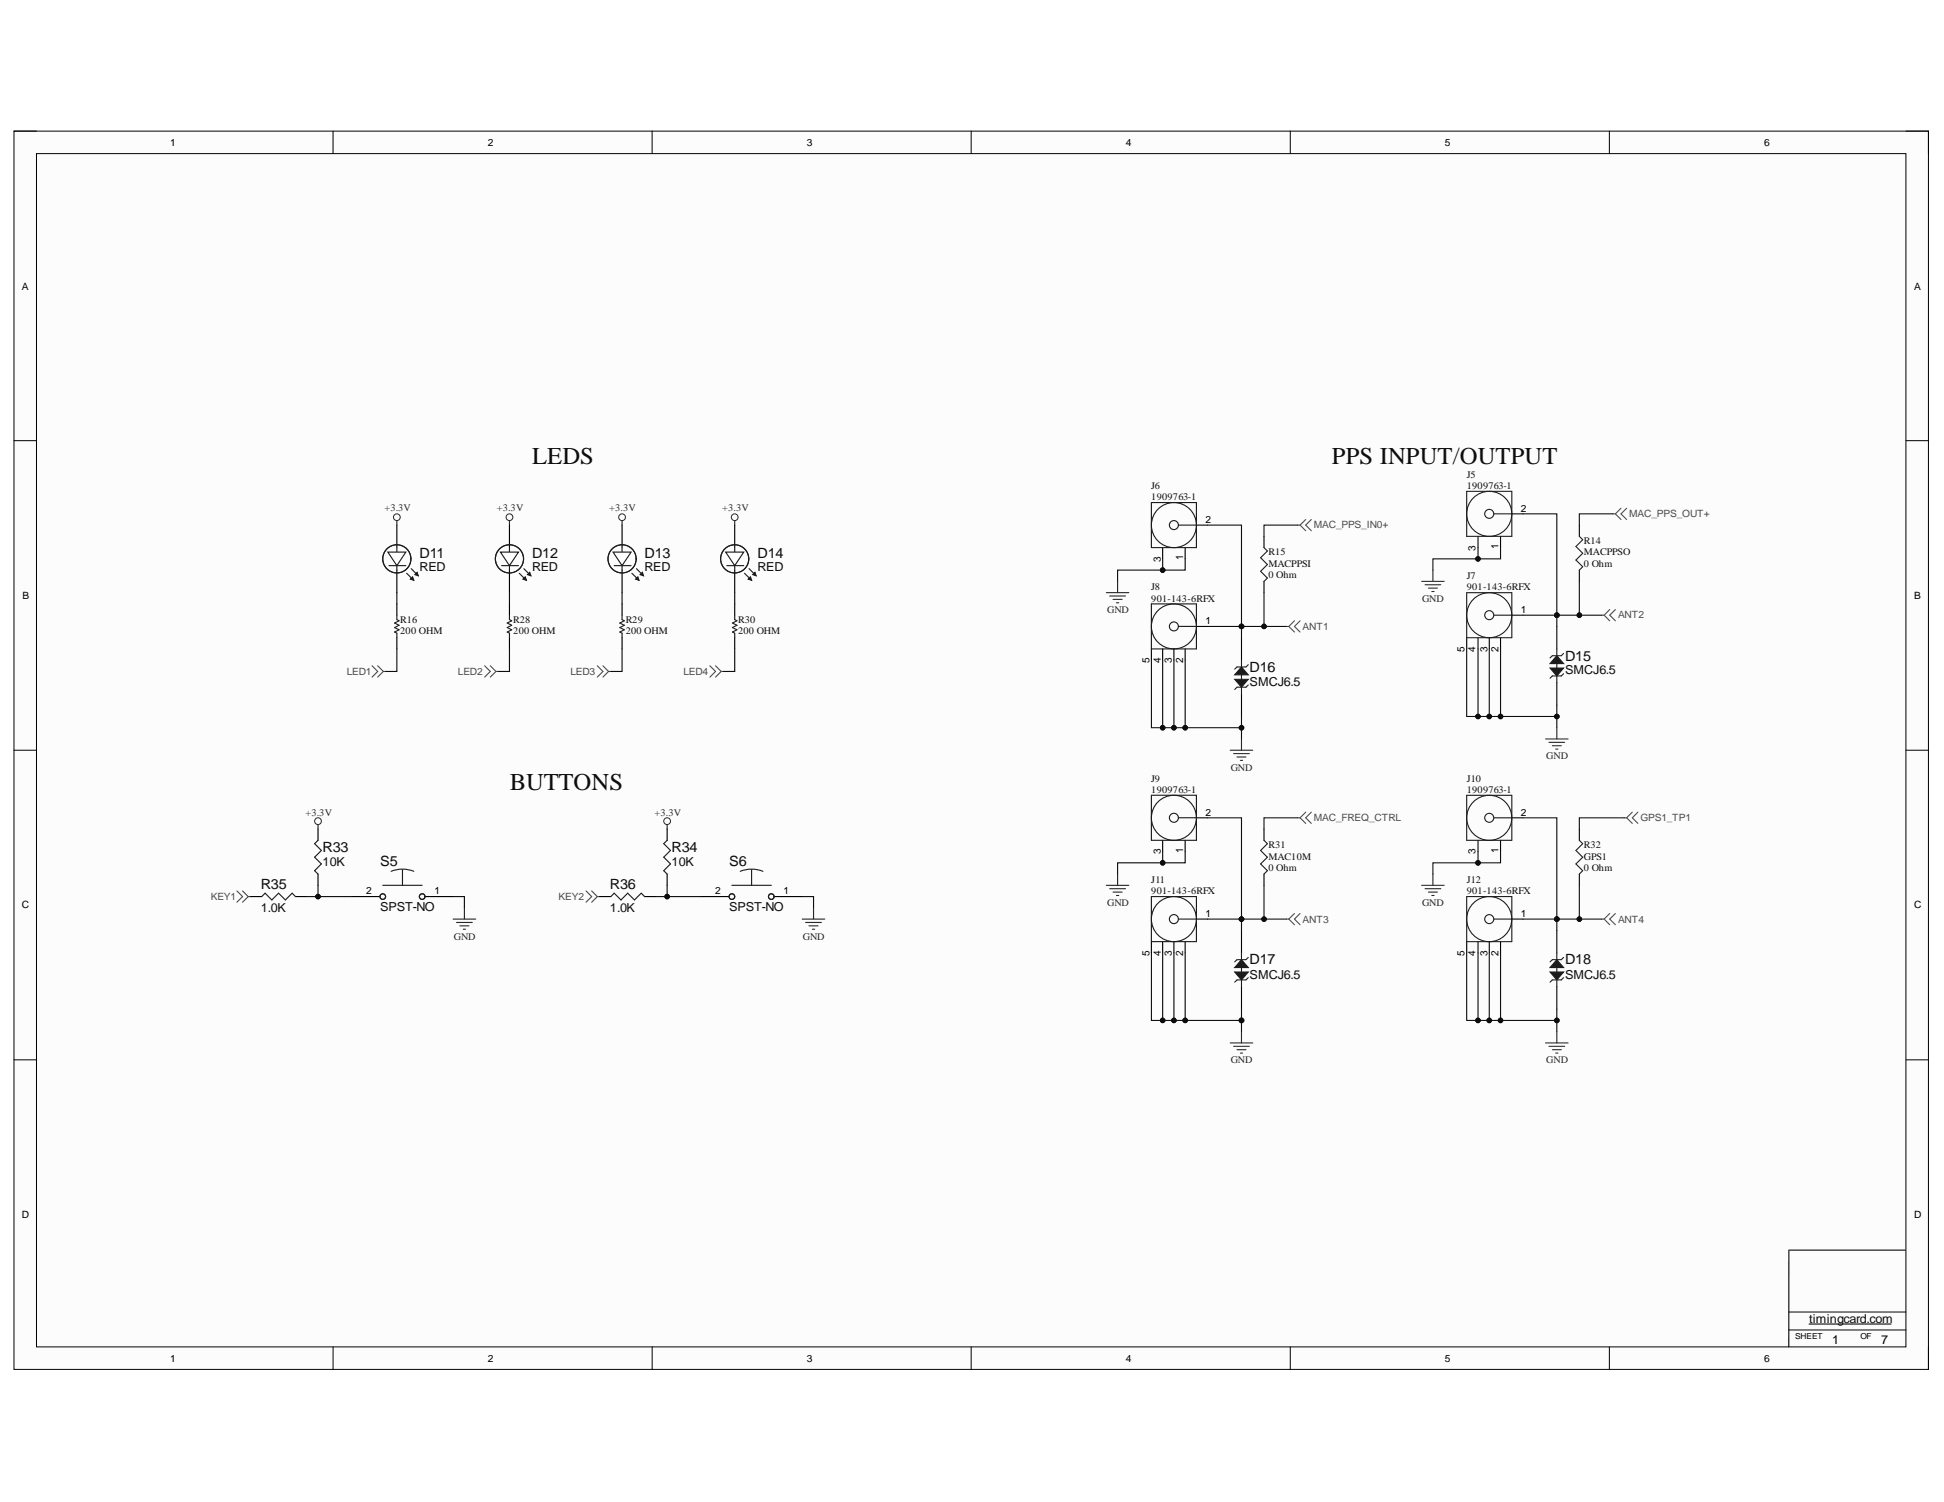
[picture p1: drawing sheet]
<svg xmlns="http://www.w3.org/2000/svg" width="279mm" height="216mm" viewBox="0 0 279 216" stroke-linecap="round" stroke-linejoin="round" font-family="sans-serif">
<defs><g id="words">
<g font-size="3.5" fill="#0e0e0e">
<text x="76.5" y="66.7">LEDS</text>
<text x="191.4" y="66.7">PPS INPUT/OUTPUT</text>
<text x="73.3" y="113.6">BUTTONS</text>
</g>
<g font-size="2" fill="#0e0e0e">
<text x="60.3" y="80.2">D11</text>
<text x="76.5" y="80.2">D12</text>
<text x="92.6" y="80.2">D13</text>
<text x="108.9" y="80.2">D14</text>
<text x="224.9" y="95">D15</text>
<text x="179.6" y="96.6">D16</text>
<text x="46.4" y="122.5">R33</text>
<text x="54.6" y="124.4">S5</text>
<text x="96.5" y="122.5">R34</text>
<text x="104.8" y="124.4">S6</text>
<text x="37.5" y="127.8">R35</text>
<text x="87.6" y="127.8">R36</text>
<text x="179.6" y="138.6">D17</text>
<text x="224.9" y="138.6">D18</text>
</g>
<g font-size="1.8" fill="#0e0e0e">
<text x="60.3" y="82.1">RED</text>
<text x="76.5" y="82.1">RED</text>
<text x="92.6" y="82.1">RED</text>
<text x="108.9" y="82.1">RED</text>
<text x="179.6" y="98.5">SMCJ6.5</text>
<text x="224.9" y="96.9">SMCJ6.5</text>
<text x="46.4" y="124.5">10K</text>
<text x="96.5" y="124.5">10K</text>
<text x="37.5" y="131.1">1.0K</text>
<text x="54.6" y="130.9">SPST-NO</text>
<text x="87.6" y="131.1">1.0K</text>
<text x="104.8" y="130.9">SPST-NO</text>
<text x="179.6" y="140.7">SMCJ6.5</text>
<text x="224.9" y="140.7">SMCJ6.5</text>
<text x="260" y="190.1">timingcard.com</text>
</g>
<g font-size="1.8">
<text x="263.3" y="193.3">1</text>
<text x="270.4" y="193.3">7</text>
</g>
<g font-size="1.5">
<text x="166.8" y="80.8" transform="rotate(-90 166.8 80.8)">3</text>
<text x="170" y="80.5" transform="rotate(-90 170 80.5)">1</text>
<text x="212.1" y="79.2" transform="rotate(-90 212.1 79.2)">3</text>
<text x="215.4" y="78.9" transform="rotate(-90 215.4 78.9)">1</text>
<text x="165.2" y="95.3" transform="rotate(-90 165.2 95.3)">5</text>
<text x="166.8" y="95.3" transform="rotate(-90 166.8 95.3)">4</text>
<text x="168.4" y="95.3" transform="rotate(-90 168.4 95.3)">3</text>
<text x="170" y="95.3" transform="rotate(-90 170 95.3)">2</text>
<text x="210.5" y="93.7" transform="rotate(-90 210.5 93.7)">5</text>
<text x="212.1" y="93.7" transform="rotate(-90 212.1 93.7)">4</text>
<text x="213.8" y="93.7" transform="rotate(-90 213.8 93.7)">3</text>
<text x="215.4" y="93.7" transform="rotate(-90 215.4 93.7)">2</text>
<text x="166.8" y="122.8" transform="rotate(-90 166.8 122.8)">3</text>
<text x="170" y="122.6" transform="rotate(-90 170 122.6)">1</text>
<text x="212.1" y="122.8" transform="rotate(-90 212.1 122.8)">3</text>
<text x="215.4" y="122.6" transform="rotate(-90 215.4 122.6)">1</text>
<text x="165.2" y="137.4" transform="rotate(-90 165.2 137.4)">5</text>
<text x="166.8" y="137.4" transform="rotate(-90 166.8 137.4)">4</text>
<text x="168.4" y="137.4" transform="rotate(-90 168.4 137.4)">3</text>
<text x="170" y="137.4" transform="rotate(-90 170 137.4)">2</text>
<text x="210.5" y="137.4" transform="rotate(-90 210.5 137.4)">5</text>
<text x="212.1" y="137.4" transform="rotate(-90 212.1 137.4)">4</text>
<text x="213.8" y="137.4" transform="rotate(-90 213.8 137.4)">3</text>
<text x="215.4" y="137.4" transform="rotate(-90 215.4 137.4)">2</text>
</g>
<g font-size="1.4">
<text x="24.4" y="21">1</text>
<text x="70.1" y="21">2</text>
<text x="116" y="21">3</text>
<text x="161.8" y="21">4</text>
<text x="207.7" y="21">5</text>
<text x="253.5" y="21">6</text>
<text x="3.1" y="41.6">A</text>
<text x="275.1" y="41.6">A</text>
<text x="173.3" y="75.2">2</text>
<text x="218.6" y="73.6">2</text>
<text x="3.2" y="86.1">B</text>
<text x="173.3" y="89.7">1</text>
<text x="218.6" y="88.1">1</text>
<text x="275.1" y="86.1">B</text>
<text x="173.3" y="117.2">2</text>
<text x="218.6" y="117.2">2</text>
<text x="3.1" y="130.6">C</text>
<text x="52.6" y="128.6">2</text>
<text x="62.4" y="128.6">1</text>
<text x="102.8" y="128.6">2</text>
<text x="112.6" y="128.6">1</text>
<text x="173.3" y="131.8">1</text>
<text x="218.6" y="131.8">1</text>
<text x="275.1" y="130.6">C</text>
<text x="3.1" y="175.1">D</text>
<text x="275.1" y="175.1">D</text>
<text x="24.4" y="195.7">1</text>
<text x="70.1" y="195.7">2</text>
<text x="116" y="195.7">3</text>
<text x="161.8" y="195.7">4</text>
<text x="207.7" y="195.7">5</text>
<text x="253.5" y="195.7">6</text>
</g>
<g font-size="1.4" fill="#0e0e0e">
<text x="165.5" y="70.3">J6</text>
<text x="165.5" y="71.9">1909763-1</text>
<text x="210.8" y="68.7">J5</text>
<text x="210.8" y="70.3">1909763-1</text>
<text x="182.3" y="83.1">0 Ohm</text>
<text x="182.3" y="79.8">R15</text>
<text x="182.3" y="81.5">MACPPSI</text>
<text x="210.8" y="83.2">J7</text>
<text x="227.6" y="81.5">0 Ohm</text>
<text x="227.6" y="78.2">R14</text>
<text x="227.6" y="79.8">MACPPSO</text>
<text x="57.5" y="89.6">R16</text>
<text x="73.8" y="89.6">R28</text>
<text x="89.9" y="89.6">R29</text>
<text x="106.1" y="89.6">R30</text>
<text x="165.5" y="84.8">J8</text>
<text x="165.5" y="86.5">901-143-6RFX</text>
<text x="210.8" y="84.8">901-143-6RFX</text>
<text x="57.5" y="91.2">200 OHM</text>
<text x="73.8" y="91.2">200 OHM</text>
<text x="89.9" y="91.2">200 OHM</text>
<text x="106.1" y="91.2">200 OHM</text>
<text x="165.5" y="112.4">J9</text>
<text x="210.8" y="112.4">J10</text>
<text x="165.5" y="114">1909763-1</text>
<text x="210.8" y="114">1909763-1</text>
<text x="182.3" y="125.2">0 Ohm</text>
<text x="182.3" y="122">R31</text>
<text x="182.3" y="123.6">MAC10M</text>
<text x="227.6" y="125.2">0 Ohm</text>
<text x="227.6" y="122">R32</text>
<text x="227.6" y="123.6">GPS1</text>
<text x="165.5" y="127">J11</text>
<text x="165.5" y="128.6">901-143-6RFX</text>
<text x="210.8" y="127">J12</text>
<text x="210.8" y="128.6">901-143-6RFX</text>
</g>
<g font-size="1.4" fill="#262626">
<text x="55.2" y="73.5">+3.3V</text>
<text x="71.4" y="73.5">+3.3V</text>
<text x="87.6" y="73.5">+3.3V</text>
<text x="103.8" y="73.5">+3.3V</text>
<text x="159.1" y="88.1">GND</text>
<text x="204.4" y="86.5">GND</text>
<text x="176.9" y="110.8">GND</text>
<text x="222.2" y="109.1">GND</text>
<text x="43.9" y="117.2">+3.3V</text>
<text x="94.1" y="117.2">+3.3V</text>
<text x="159.1" y="130.2">GND</text>
<text x="204.4" y="130.2">GND</text>
<text x="65.2" y="135.1">GND</text>
<text x="115.4" y="135.1">GND</text>
<text x="176.9" y="152.8">GND</text>
<text x="222.2" y="152.8">GND</text>
</g>
<g font-size="1.4" fill="#4c4c4c">
<text x="188.8" y="76">MAC_PPS_IN0+</text>
<text x="234.2" y="74.3">MAC_PPS_OUT+</text>
<text x="232.6" y="88.9">ANT2</text>
<text x="187.2" y="90.5">ANT1</text>
<text x="49.8" y="97">LED1</text>
<text x="65.8" y="97">LED2</text>
<text x="82" y="97">LED3</text>
<text x="98.2" y="97">LED4</text>
<text x="188.8" y="118.1">MAC_FREQ_CTRL</text>
<text x="235.8" y="118.1">GPS1_TP1</text>
<text x="30.3" y="129.4">KEY1</text>
<text x="80.3" y="129.4">KEY2</text>
<text x="187.2" y="132.6">ANT3</text>
<text x="232.6" y="132.6">ANT4</text>
</g>
<g font-size="1.2">
<text x="258" y="192.4">SHEET</text>
<text x="267.4" y="192.4">OF</text>
</g>
</g></defs>
<path d="M2 18.8h275.2v178h-275.2z" fill-rule="evenodd" fill="#fcfcfc"/>
<path d="M2 18.8h275.2v178h-275.2z" fill="none" stroke="#000" stroke-width=".14"/>
<path d="M5.2 22.1h268.7v171.5h-268.7z" fill-rule="evenodd" fill="#fcfcfc"/>
<g fill="none" stroke="#000" stroke-width=".14">
<path d="M2 18.8h3.2M47.9 18.8v3.3M93.7 18.8v3.3M139.6 18.8v3.3M185.4 18.8v3.3M231.3 18.8v3.3M273.9 18.8h3.3v3.3M5.2 22.1h268.7v171.5h-268.7zM2 63.3h3.2M273.9 63.3h3.3M2 107.8h3.2M273.9 107.8h3.3"/>
<path d="M2 152.3h3.2M273.9 152.3h3.3M47.9 193.6v3.2M93.7 193.6v3.2M139.6 193.6v3.2M185.4 193.6v3.2M231.3 193.6v3.2M257.1 191.2h16.8M257.1 188.6h16.8M277.2 193.6v3.2"/>
</g>
<path d="M260 190.3h11.8" fill="none" stroke="#0e0e0e" stroke-width=".17"/>
<path d="M105.6 75.5v3.2M105.6 81.9v3.3M257.1 179.7h16.7M257.1 179.8v13.8" fill="none" stroke="#000" stroke-width=".16"/>
<g fill="none" stroke="#262626" stroke-width=".16">
<path d="M57 74.8v.7M73.2 74.8v.7M89.4 74.8v.7M105.6 74.8v.7M45.7 118.5v.7M95.9 118.5v.7M65.1 132.1h3.3M65.6 132.6h2.3M66.1 133.1h1.3M66.6 133.6h.3M66.7 130.5v1.6M115.3 132.1h3.2"/>
<path d="M115.8 132.6h2.3M116.3 133.1h1.3M116.8 133.6h.3M116.9 130.5v1.6"/>
</g>
<g fill="none" stroke="#262626" stroke-width=".14">
<circle cx="57" cy="74.3" r=".48"/>
<circle cx="73.2" cy="74.3" r=".49"/>
<circle cx="89.4" cy="74.3" r=".49"/>
<circle cx="105.6" cy="74.3" r=".48"/>
<circle cx="45.7" cy="118" r=".49"/>
<circle cx="95.9" cy="118" r=".49"/>
</g>
<g fill="none" stroke="#4c4c4c" stroke-width=".16">
<path d="M53.5 95.7l.8 .8-.8 .8M54.3 95.7l.8 .8M55.1 96.5l-.8 .8M55.1 96.5h.3M69.7 95.7l.8 .8-.8 .8M70.5 95.7l.8 .8M71.3 96.5h.3M71.3 96.5l-.8 .8M85.8 95.7l.9 .8-.9 .8M86.7 95.7l.8 .8M87.5 96.5h.3M87.5 96.5l-.8 .8"/>
<path d="M102 95.7l.8 .8-.8 .8M102.8 95.7l.8 .8M103.6 96.5h.4M103.6 96.5l-.8 .8M34 128.1l.9 .8-.9 .8M34.9 128.1l.8 .8M35.7 128.9h.3M35.7 128.9l-.8 .8M84.2 128.1l.8 .8-.8 .8M85 128.1l.8 .8M85.8 128.9l-.8 .8M85.8 128.9h.4"/>
</g>
<g fill="none" stroke="#1c1c1c" stroke-width=".16">
<path d="M105.6 78.8v.6M104.5 81.3h2.4M105.6 81.3v.6M107 82.4l1 1M107.7 81.7l1 1.1"/>
<circle cx="105.6" cy="80.3" r="2.02"/>
</g>
<path d="M107.5 83.2l.4-.3 .1 .5z" fill="#1c1c1c"/>
<path d="M107.5 83.2l.4-.3 .1 .5z" fill="none" stroke="#1c1c1c" stroke-width=".16"/>
<path d="M108.2 82.6l.3-.3 .2 .5z" fill="#1c1c1c"/>
<path d="M108.2 82.6l.3-.3 .2 .5z" fill="none" stroke="#1c1c1c" stroke-width=".16"/>
<path d="M104.3 79.4h2.6l-1.3 1.9z" fill="#fefefe"/>
<g fill="none" stroke="#1c1c1c" stroke-width=".16">
<path d="M89.4 78.8v.6M104.3 79.4h2.6l-1.3 1.9zM88.3 81.3h2.4M89.4 81.3v.6M90.8 82.4l1 1M91.5 81.7l1 1.1"/>
<circle cx="89.4" cy="80.3" r="2.02"/>
</g>
<path d="M89.4 75.5v3.2M89.4 81.9v3.3" fill="none" stroke="#000" stroke-width=".16"/>
<path d="M91.4 83.2l.3-.3 .1 .5z" fill="#1c1c1c"/>
<path d="M91.4 83.2l.3-.3 .1 .5z" fill="none" stroke="#1c1c1c" stroke-width=".16"/>
<path d="M92 82.6l.3-.3 .2 .5z" fill="#1c1c1c"/>
<path d="M92 82.6l.3-.3 .2 .5z" fill="none" stroke="#1c1c1c" stroke-width=".16"/>
<path d="M88.1 79.4h2.6l-1.3 1.9z" fill="#fefefe"/>
<g fill="none" stroke="#1c1c1c" stroke-width=".16">
<path d="M73.2 78.8v.6M88.1 79.4h2.6l-1.3 1.9zM72.1 81.3h2.4M73.2 81.3v.6M74.6 82.4l1 1M75.3 81.7l1 1.1"/>
<circle cx="73.2" cy="80.3" r="2.02"/>
</g>
<path d="M73.2 75.5v3.2M73.2 81.9v3.3" fill="none" stroke="#000" stroke-width=".16"/>
<path d="M75.2 83.2l.3-.3 .1 .5z" fill="#1c1c1c"/>
<path d="M75.2 83.2l.3-.3 .1 .5z" fill="none" stroke="#1c1c1c" stroke-width=".16"/>
<path d="M75.8 82.6l.3-.3 .2 .5z" fill="#1c1c1c"/>
<path d="M75.8 82.6l.3-.3 .2 .5z" fill="none" stroke="#1c1c1c" stroke-width=".16"/>
<path d="M71.9 79.4h2.6l-1.3 1.9z" fill="#fefefe"/>
<g fill="none" stroke="#1c1c1c" stroke-width=".16">
<path d="M57 78.8v.6M71.9 79.4h2.6l-1.3 1.9zM55.9 81.3h2.4M57 81.3v.6M58.4 82.4l1.1 1M59.1 81.7l1 1.1"/>
<circle cx="57" cy="80.3" r="2.02"/>
</g>
<path d="M57 75.5v3.2M57 81.9v3.3" fill="none" stroke="#000" stroke-width=".16"/>
<path d="M59 83.2l.3-.3 .2 .5z" fill="#1c1c1c"/>
<path d="M59 83.2l.3-.3 .2 .5z" fill="none" stroke="#1c1c1c" stroke-width=".16"/>
<path d="M59.6 82.6l.4-.3 .1 .5z" fill="#1c1c1c"/>
<path d="M59.6 82.6l.4-.3 .1 .5z" fill="none" stroke="#1c1c1c" stroke-width=".16"/>
<path d="M55.7 79.4h2.6l-1.3 1.9z" fill="#fefefe"/>
<g fill="none" stroke="#1c1c1c" stroke-width=".16">
<path d="M55.7 79.4h2.6l-1.3 1.9zM223.8 93.3v4.8M37.6 128.9l.5-.5 1 1 .9-1 1 1 1-1 .5 .5M45.7 120.8l-.5 .5 1 .9-1 1 1 1-1 1 .5 .4M55 127.3h5.7M56.2 125.2a4.4 4.4 0 0 1 3.3 0M57.8 125v2.3M87.8 128.9l.5-.5 .9 1 1-1 1 1 1-1 .4 .5M95.9 120.8l-.5 .5 1 .9-1 1 1 1-1 1 .5 .4M105.2 127.3h5.7M106.4 125.2a4.4 4.4 0 0 1 3.3 0M108 125v2.3"/>
<circle cx="55" cy="128.9" r=".4"/>
<circle cx="60.7" cy="128.9" r=".4"/>
<circle cx="105.2" cy="128.9" r=".4"/>
<circle cx="110.9" cy="128.9" r=".4"/>
</g>
<g fill="none" stroke="#000" stroke-width=".16">
<path d="M223.8 90v3.3M223.8 98.1v3.3M45.7 119.2v1.6M95.9 119.2v1.6M36 128.9h1.6M42.5 128.9h1.6M45.7 125.6v1.7M50.6 128.9h4M61.1 128.9h4M86.2 128.9h1.6M92.6 128.9h1.7M95.9 125.6v1.7"/>
<path d="M100.7 128.9h4.1M111.3 128.9h4"/>
</g>
<path d="M222.8 96h1.9l-.9 1.2z" fill="#1c1c1c"/>
<path d="M222.8 96h1.9l-.9 1.2zM224.7 96.8l-.3 .4h-1.3l-.3 .3" fill="none" stroke="#1c1c1c" stroke-width=".16"/>
<path d="M223.8 94.3l.9 1.1h-1.9z" fill="#1c1c1c"/>
<path d="M223.8 94.3l.9 1.1h-1.9zM224.7 93.9l-.3 .4h-1.3l-.3 .3M178.4 137v4.8" fill="none" stroke="#1c1c1c" stroke-width=".16"/>
<path d="M178.4 133.7v3.3M178.4 141.8v3.3" fill="none" stroke="#000" stroke-width=".16"/>
<path d="M177.5 139.7h1.9l-1 1.2z" fill="#1c1c1c"/>
<path d="M177.5 139.7h1.9l-1 1.2zM179.4 140.5l-.3 .4h-1.3l-.3 .3" fill="none" stroke="#1c1c1c" stroke-width=".16"/>
<path d="M178.4 137.9l1 1.2h-1.9z" fill="#1c1c1c"/>
<path d="M178.4 137.9l1 1.2h-1.9zM179.4 137.6l-.3 .3h-1.3l-.3 .4M223.8 137v4.8" fill="none" stroke="#1c1c1c" stroke-width=".16"/>
<path d="M223.8 133.7v3.3M223.8 141.8v3.3" fill="none" stroke="#000" stroke-width=".16"/>
<path d="M222.8 139.7h1.9l-.9 1.2z" fill="#1c1c1c"/>
<path d="M222.8 139.7h1.9l-.9 1.2zM224.7 140.5l-.3 .4h-1.3l-.3 .3" fill="none" stroke="#1c1c1c" stroke-width=".16"/>
<path d="M223.8 137.9l.9 1.2h-1.9z" fill="#1c1c1c"/>
<path d="M178.4 94.9v4.9M223.8 137.9l.9 1.2h-1.9zM224.7 137.6l-.3 .3h-1.3l-.3 .4" fill="none" stroke="#1c1c1c" stroke-width=".16"/>
<path d="M178.4 91.7v3.2M178.4 99.8v3.2" fill="none" stroke="#000" stroke-width=".16"/>
<path d="M177.5 97.6h1.9l-1 1.2z" fill="#1c1c1c"/>
<path d="M177.5 97.6h1.9l-1 1.2zM179.4 98.5l-.3 .3h-1.3l-.3 .3" fill="none" stroke="#1c1c1c" stroke-width=".16"/>
<path d="M178.4 95.9l1 1.1h-1.9z" fill="#1c1c1c"/>
<g fill="none" stroke="#1c1c1c" stroke-width=".16">
<path d="M165.5 72.2h6.5v6.5h-6.5zM169.4 75.5h2.6M181.7 78.7l.5 .5-1 1 1 .9-1 1 1 1-.5 .5M227 77.1l.5 .5-1 1 1 .9-1 1 1 1-.5 .4M57 88.4v.7l.4 .1-.7 .4 .7 .3-.7 .3 .7 .3-.7 .4 .3 .1v.7M73.2 88.4v.7l.3 .1-.6 .4 .6 .3-.6 .3 .6 .3-.6 .4 .3 .1v.7M89.4 88.4v.7l.3 .1-.6 .4 .6 .3-.6 .3 .6 .3-.6 .4 .3 .1v.7M105.6 88.4v.7l.3 .1-.6 .4 .6 .3-.6 .3 .6 .3-.6 .4 .3 .1v.7M165.5 86.8h6.5v6.5h-6.5zM169.4 90h2.6M178.4 95.9l1 1.1h-1.9zM179.4 95.5l-.3 .4h-1.3l-.3 .3"/>
<path d="M181.7 120.8l.5 .5-1 .9 1 1-1 1 1 1-.5 .4M227 120.8l.5 .5-1 .9 1 1-1 1 1 1-.5 .4"/>
<circle cx="168.7" cy="75.5" r=".65"/>
<circle cx="168.7" cy="75.5" r="3.2"/>
<circle cx="168.7" cy="90" r=".65"/>
<circle cx="168.7" cy="90" r="3.2"/>
</g>
<g fill="none" stroke="#262626" stroke-width=".16">
<path d="M176.8 107.8h3.2M177.3 108.3h2.3M177.8 108.8h1.3M178.3 109.3h.3M178.4 106.2v1.6M222.1 106.2h3.3M222.6 106.7h2.3M223.1 107.2h1.3M223.6 107.7h.3M223.8 104.6v1.6M176.8 149.9h3.2M177.3 150.4h2.3"/>
<path d="M177.8 150.9h1.3M178.3 151.4h.3M178.4 148.3v1.6M222.1 149.9h3.3M222.6 150.4h2.3M223.1 150.9h1.3M223.6 151.4h.3M223.8 148.3v1.6"/>
</g>
<g fill="none" stroke="#4c4c4c" stroke-width=".16">
<path d="M186.5 75.5h.3M186.8 75.5l.9 .8M187.7 74.7l-.9 .8M188.5 74.7l-.8 .8 .8 .8M231.8 73.9h.4M232.2 73.9l.8 .8M233 73.1l-.8 .8M233.8 73.1l-.8 .8 .8 .8M184.9 90h.3M185.2 90l.8 .9M186 89.2l-.8 .8M186.8 89.2l-.8 .8 .8 .9"/>
<path d="M230.2 88.4h.4M230.6 88.4l.8 .8M231.4 87.6l-.8 .8M232.2 87.6l-.8 .8 .8 .8M186.5 117.6h.3M186.8 117.6l.9 .8M187.7 116.7l-.9 .9M188.5 116.7l-.8 .9 .8 .8M233.5 117.6h.3M233.8 117.6l.8 .8M234.6 116.7l-.8 .9M235.4 116.7l-.8 .9 .8 .8"/>
<path d="M184.9 132.1h.3M185.2 132.1l.8 .8M186 131.3l-.8 .8M186.8 131.3l-.8 .8 .8 .8M230.2 132.1h.4M230.6 132.1l.8 .8M231.4 131.3l-.8 .8M232.2 131.3l-.8 .8 .8 .8"/>
</g>
<g fill="none" stroke="#000" stroke-width=".16">
<path d="M167.1 78.7v1.6M170.3 78.7v1.6M172 75.5h1.6M181.7 77.1v1.6M227 75.5v1.6M57 86.8v1.6M57 91.7v1.6M73.2 86.8v1.6M73.2 91.7v1.6M89.4 86.8v1.6M89.4 91.7v1.6M105.6 86.8v1.6"/>
<path d="M105.6 91.7v1.6M165.5 93.3v1.6M167.1 93.3v1.6M168.7 93.3v1.6M170.3 93.3v1.6M172 90h1.6M181.7 83.6v1.6M227 81.9v1.7M181.7 119.2v1.6M227 119.2v1.6M181.7 125.6v1.7M227 125.6v1.7"/>
</g>
<path d="M44.1 128.9h6.5" fill="none" stroke="#0e0e0e" stroke-width=".16"/>
<circle cx="45.7" cy="128.9" r=".32" fill="#0e0e0e"/>
<circle cx="45.7" cy="128.9" r=".32" fill="none" stroke="#0e0e0e" stroke-width=".14"/>
<path d="M65.1 128.9h1.6v1.6M94.3 128.9h6.4" fill="none" stroke="#0e0e0e" stroke-width=".16"/>
<circle cx="95.9" cy="128.9" r=".32" fill="#0e0e0e"/>
<circle cx="95.9" cy="128.9" r=".32" fill="none" stroke="#0e0e0e" stroke-width=".14"/>
<path d="M45.7 127.3v1.6M115.3 128.9h1.6v1.6" fill="none" stroke="#0e0e0e" stroke-width=".16"/>
<circle cx="45.7" cy="128.9" r=".32" fill="#0e0e0e"/>
<circle cx="45.7" cy="128.9" r=".32" fill="none" stroke="#0e0e0e" stroke-width=".14"/>
<path d="M57 85.2v1.6M73.2 85.2v1.6M89.4 85.2v1.6M95.9 127.3v1.6" fill="none" stroke="#0e0e0e" stroke-width=".16"/>
<circle cx="95.9" cy="128.9" r=".32" fill="#0e0e0e"/>
<circle cx="95.9" cy="128.9" r=".32" fill="none" stroke="#0e0e0e" stroke-width=".14"/>
<path d="M231.8 73.9h-4.8v1.6M105.6 85.2v1.6M165.5 137v9.7h12.9" fill="none" stroke="#0e0e0e" stroke-width=".16"/>
<circle cx="167.1" cy="146.7" r=".32" fill="#0e0e0e"/>
<circle cx="167.1" cy="146.7" r=".32" fill="none" stroke="#0e0e0e" stroke-width=".14"/>
<circle cx="168.7" cy="146.7" r=".32" fill="#0e0e0e"/>
<circle cx="168.7" cy="146.7" r=".32" fill="none" stroke="#0e0e0e" stroke-width=".14"/>
<circle cx="170.3" cy="146.7" r=".32" fill="#0e0e0e"/>
<circle cx="170.3" cy="146.7" r=".32" fill="none" stroke="#0e0e0e" stroke-width=".14"/>
<circle cx="178.4" cy="146.7" r=".33" fill="#0e0e0e"/>
<circle cx="178.4" cy="146.7" r=".33" fill="none" stroke="#0e0e0e" stroke-width=".14"/>
<path d="M173.6 132.1h4.8v1.6" fill="none" stroke="#0e0e0e" stroke-width=".16"/>
<circle cx="178.4" cy="132.1" r=".32" fill="#0e0e0e"/>
<circle cx="178.4" cy="132.1" r=".32" fill="none" stroke="#0e0e0e" stroke-width=".14"/>
<path d="M173.6 117.6h4.8v14.5" fill="none" stroke="#0e0e0e" stroke-width=".16"/>
<circle cx="178.4" cy="132.1" r=".32" fill="#0e0e0e"/>
<circle cx="178.4" cy="132.1" r=".32" fill="none" stroke="#0e0e0e" stroke-width=".14"/>
<path d="M173.6 90h4.8v1.7" fill="none" stroke="#0e0e0e" stroke-width=".16"/>
<circle cx="178.4" cy="90" r=".33" fill="#0e0e0e"/>
<circle cx="178.4" cy="90" r=".33" fill="none" stroke="#0e0e0e" stroke-width=".14"/>
<path d="M173.6 75.5h4.8v14.5" fill="none" stroke="#0e0e0e" stroke-width=".16"/>
<circle cx="178.4" cy="90" r=".33" fill="#0e0e0e"/>
<circle cx="178.4" cy="90" r=".33" fill="none" stroke="#0e0e0e" stroke-width=".14"/>
<path d="M178.4 132.1h6.5" fill="none" stroke="#0e0e0e" stroke-width=".16"/>
<circle cx="178.4" cy="132.1" r=".32" fill="#0e0e0e"/>
<circle cx="178.4" cy="132.1" r=".32" fill="none" stroke="#0e0e0e" stroke-width=".14"/>
<circle cx="181.7" cy="132.1" r=".32" fill="#0e0e0e"/>
<circle cx="181.7" cy="132.1" r=".32" fill="none" stroke="#0e0e0e" stroke-width=".14"/>
<path d="M178.4 90h6.5" fill="none" stroke="#0e0e0e" stroke-width=".16"/>
<circle cx="178.4" cy="90" r=".33" fill="#0e0e0e"/>
<circle cx="178.4" cy="90" r=".33" fill="none" stroke="#0e0e0e" stroke-width=".14"/>
<circle cx="181.7" cy="90" r=".32" fill="#0e0e0e"/>
<circle cx="181.7" cy="90" r=".32" fill="none" stroke="#0e0e0e" stroke-width=".14"/>
<path d="M186.5 75.5h-4.8v1.6M186.5 117.6h-4.8v1.6M218.9 132.1h4.9v1.6" fill="none" stroke="#0e0e0e" stroke-width=".16"/>
<circle cx="223.7" cy="132.1" r=".32" fill="#0e0e0e"/>
<circle cx="223.7" cy="132.1" r=".32" fill="none" stroke="#0e0e0e" stroke-width=".14"/>
<path d="M218.9 117.6h4.9v14.5" fill="none" stroke="#0e0e0e" stroke-width=".16"/>
<circle cx="223.7" cy="132.1" r=".32" fill="#0e0e0e"/>
<circle cx="223.7" cy="132.1" r=".32" fill="none" stroke="#0e0e0e" stroke-width=".14"/>
<path d="M218.9 88.4h4.9v1.6" fill="none" stroke="#0e0e0e" stroke-width=".16"/>
<circle cx="223.8" cy="88.4" r=".33" fill="#0e0e0e"/>
<circle cx="223.8" cy="88.4" r=".33" fill="none" stroke="#0e0e0e" stroke-width=".14"/>
<path d="M218.9 73.9h4.9v14.5" fill="none" stroke="#0e0e0e" stroke-width=".16"/>
<circle cx="223.8" cy="88.4" r=".33" fill="#0e0e0e"/>
<circle cx="223.8" cy="88.4" r=".33" fill="none" stroke="#0e0e0e" stroke-width=".14"/>
<path d="M223.8 132.1h6.4" fill="none" stroke="#0e0e0e" stroke-width=".16"/>
<circle cx="223.7" cy="132.1" r=".32" fill="#0e0e0e"/>
<circle cx="223.7" cy="132.1" r=".32" fill="none" stroke="#0e0e0e" stroke-width=".14"/>
<circle cx="227" cy="132.1" r=".32" fill="#0e0e0e"/>
<circle cx="227" cy="132.1" r=".32" fill="none" stroke="#0e0e0e" stroke-width=".14"/>
<path d="M223.8 88.4h6.4" fill="none" stroke="#0e0e0e" stroke-width=".16"/>
<circle cx="223.8" cy="88.4" r=".33" fill="#0e0e0e"/>
<circle cx="223.8" cy="88.4" r=".33" fill="none" stroke="#0e0e0e" stroke-width=".14"/>
<circle cx="227" cy="88.4" r=".32" fill="#0e0e0e"/>
<circle cx="227" cy="88.4" r=".32" fill="none" stroke="#0e0e0e" stroke-width=".14"/>
<path d="M178.4 146.7v1.6" fill="none" stroke="#0e0e0e" stroke-width=".16"/>
<circle cx="178.4" cy="146.7" r=".33" fill="#0e0e0e"/>
<circle cx="178.4" cy="146.7" r=".33" fill="none" stroke="#0e0e0e" stroke-width=".14"/>
<path d="M178.4 145.1v1.6" fill="none" stroke="#0e0e0e" stroke-width=".16"/>
<circle cx="178.4" cy="146.7" r=".33" fill="#0e0e0e"/>
<circle cx="178.4" cy="146.7" r=".33" fill="none" stroke="#0e0e0e" stroke-width=".14"/>
<path d="M181.7 127.3v4.8" fill="none" stroke="#0e0e0e" stroke-width=".16"/>
<circle cx="181.7" cy="132.1" r=".32" fill="#0e0e0e"/>
<circle cx="181.7" cy="132.1" r=".32" fill="none" stroke="#0e0e0e" stroke-width=".14"/>
<path d="M181.7 85.2v4.8" fill="none" stroke="#0e0e0e" stroke-width=".16"/>
<circle cx="181.7" cy="90" r=".32" fill="#0e0e0e"/>
<circle cx="181.7" cy="90" r=".32" fill="none" stroke="#0e0e0e" stroke-width=".14"/>
<path d="M227 83.6v4.8" fill="none" stroke="#0e0e0e" stroke-width=".16"/>
<circle cx="227" cy="88.4" r=".32" fill="#0e0e0e"/>
<circle cx="227" cy="88.4" r=".32" fill="none" stroke="#0e0e0e" stroke-width=".14"/>
<path d="M227 127.3v4.8" fill="none" stroke="#0e0e0e" stroke-width=".16"/>
<circle cx="227" cy="132.1" r=".32" fill="#0e0e0e"/>
<circle cx="227" cy="132.1" r=".32" fill="none" stroke="#0e0e0e" stroke-width=".14"/>
<path d="M57 93.3v3.2h-1.6M73.2 93.3v3.2h-1.6M89.4 93.3v3.2h-1.6M105.6 93.3v3.2h-1.6M233.5 117.6h-6.5v1.6M167.1 137v9.7" fill="none" stroke="#0e0e0e" stroke-width=".16"/>
<g fill="none" stroke="#1c1c1c" stroke-width=".16">
<path d="M210.8 70.6h6.5v6.5h-6.5zM214.7 73.9h2.6M210.8 85.2h6.5v6.5h-6.5zM214.7 88.4h2.6M165.5 114.3h6.5v6.5h-6.5zM169.4 117.5h2.6M210.8 114.3h6.5v6.5h-6.5zM214.7 117.6h2.6M165.5 128.9h6.5v6.5h-6.5zM169.4 132.1h2.6M210.8 128.9h6.5v6.5h-6.5zM214.7 132.1h2.6"/>
<circle cx="214" cy="73.9" r=".65"/>
<circle cx="214" cy="73.9" r="3.2"/>
<circle cx="214" cy="88.4" r="3.2"/>
<circle cx="214" cy="88.4" r=".65"/>
<circle cx="168.7" cy="117.6" r=".65"/>
<circle cx="168.7" cy="117.6" r="3.2"/>
<circle cx="214" cy="117.6" r=".65"/>
<circle cx="214" cy="117.6" r="3.2"/>
<circle cx="168.7" cy="132.1" r=".65"/>
<circle cx="168.7" cy="132.1" r="3.2"/>
<circle cx="214" cy="132.1" r=".65"/>
<circle cx="214" cy="132.1" r="3.2"/>
</g>
<g fill="none" stroke="#000" stroke-width=".16">
<path d="M212.4 77.1v1.6M215.7 77.1v1.6M217.3 73.9h1.6M210.8 91.7v1.6M212.4 91.7v1.6M214 91.7v1.6M215.7 91.7v1.6M217.3 88.4h1.6M172 117.6h1.6M217.3 117.6h1.6M165.5 135.4v1.6M167.1 120.8v1.6"/>
<path d="M167.1 135.4v1.6M168.7 135.4v1.6M170.3 120.8v1.6M170.3 135.4v1.6M172 132.1h1.6M210.8 135.4v1.6M212.4 120.8v1.6M212.4 135.4v1.6M214 135.4v1.6M215.7 120.8v1.6M215.7 135.4v1.6M217.3 132.1h1.6"/>
</g>
<circle cx="167.1" cy="146.7" r=".32" fill="#0e0e0e"/>
<circle cx="167.1" cy="146.7" r=".32" fill="none" stroke="#0e0e0e" stroke-width=".14"/>
<path d="M168.7 137v9.7" fill="none" stroke="#0e0e0e" stroke-width=".16"/>
<circle cx="168.7" cy="146.7" r=".32" fill="#0e0e0e"/>
<circle cx="168.7" cy="146.7" r=".32" fill="none" stroke="#0e0e0e" stroke-width=".14"/>
<path d="M170.3 137v9.7" fill="none" stroke="#0e0e0e" stroke-width=".16"/>
<circle cx="170.3" cy="146.7" r=".32" fill="#0e0e0e"/>
<circle cx="170.3" cy="146.7" r=".32" fill="none" stroke="#0e0e0e" stroke-width=".14"/>
<path d="M178.4 103v3.2" fill="none" stroke="#0e0e0e" stroke-width=".16"/>
<circle cx="178.4" cy="104.6" r=".33" fill="#0e0e0e"/>
<circle cx="178.4" cy="104.6" r=".33" fill="none" stroke="#0e0e0e" stroke-width=".14"/>
<path d="M165.5 94.9v9.7h12.9" fill="none" stroke="#0e0e0e" stroke-width=".16"/>
<circle cx="167.1" cy="104.6" r=".32" fill="#0e0e0e"/>
<circle cx="167.1" cy="104.6" r=".32" fill="none" stroke="#0e0e0e" stroke-width=".14"/>
<circle cx="168.7" cy="104.6" r=".32" fill="#0e0e0e"/>
<circle cx="168.7" cy="104.6" r=".32" fill="none" stroke="#0e0e0e" stroke-width=".14"/>
<circle cx="170.3" cy="104.6" r=".32" fill="#0e0e0e"/>
<circle cx="170.3" cy="104.6" r=".32" fill="none" stroke="#0e0e0e" stroke-width=".14"/>
<circle cx="178.4" cy="104.6" r=".33" fill="#0e0e0e"/>
<circle cx="178.4" cy="104.6" r=".33" fill="none" stroke="#0e0e0e" stroke-width=".14"/>
<path d="M167.1 94.9v9.7" fill="none" stroke="#0e0e0e" stroke-width=".16"/>
<circle cx="167.1" cy="104.6" r=".32" fill="#0e0e0e"/>
<circle cx="167.1" cy="104.6" r=".32" fill="none" stroke="#0e0e0e" stroke-width=".14"/>
<path d="M168.7 94.9v9.7" fill="none" stroke="#0e0e0e" stroke-width=".16"/>
<circle cx="168.7" cy="104.6" r=".32" fill="#0e0e0e"/>
<circle cx="168.7" cy="104.6" r=".32" fill="none" stroke="#0e0e0e" stroke-width=".14"/>
<path d="M170.3 94.9v9.7" fill="none" stroke="#0e0e0e" stroke-width=".16"/>
<circle cx="170.3" cy="104.6" r=".32" fill="#0e0e0e"/>
<circle cx="170.3" cy="104.6" r=".32" fill="none" stroke="#0e0e0e" stroke-width=".14"/>
<path d="M223.8 101.4v3.2" fill="none" stroke="#0e0e0e" stroke-width=".16"/>
<circle cx="223.8" cy="103" r=".33" fill="#0e0e0e"/>
<circle cx="223.8" cy="103" r=".33" fill="none" stroke="#0e0e0e" stroke-width=".14"/>
<path d="M210.8 93.3v9.7h13" fill="none" stroke="#0e0e0e" stroke-width=".16"/>
<circle cx="212.4" cy="103" r=".32" fill="#0e0e0e"/>
<circle cx="212.4" cy="103" r=".32" fill="none" stroke="#0e0e0e" stroke-width=".14"/>
<circle cx="214" cy="103" r=".32" fill="#0e0e0e"/>
<circle cx="214" cy="103" r=".32" fill="none" stroke="#0e0e0e" stroke-width=".14"/>
<circle cx="215.7" cy="103" r=".32" fill="#0e0e0e"/>
<circle cx="215.7" cy="103" r=".32" fill="none" stroke="#0e0e0e" stroke-width=".14"/>
<circle cx="223.8" cy="103" r=".33" fill="#0e0e0e"/>
<circle cx="223.8" cy="103" r=".33" fill="none" stroke="#0e0e0e" stroke-width=".14"/>
<path d="M212.4 93.3v9.7" fill="none" stroke="#0e0e0e" stroke-width=".16"/>
<circle cx="212.4" cy="103" r=".32" fill="#0e0e0e"/>
<circle cx="212.4" cy="103" r=".32" fill="none" stroke="#0e0e0e" stroke-width=".14"/>
<path d="M214 93.3v9.7" fill="none" stroke="#0e0e0e" stroke-width=".16"/>
<circle cx="214" cy="103" r=".32" fill="#0e0e0e"/>
<circle cx="214" cy="103" r=".32" fill="none" stroke="#0e0e0e" stroke-width=".14"/>
<path d="M215.7 93.3v9.7" fill="none" stroke="#0e0e0e" stroke-width=".16"/>
<circle cx="215.7" cy="103" r=".32" fill="#0e0e0e"/>
<circle cx="215.7" cy="103" r=".32" fill="none" stroke="#0e0e0e" stroke-width=".14"/>
<path d="M223.8 145.1v3.2" fill="none" stroke="#0e0e0e" stroke-width=".16"/>
<circle cx="223.8" cy="146.7" r=".33" fill="#0e0e0e"/>
<circle cx="223.8" cy="146.7" r=".33" fill="none" stroke="#0e0e0e" stroke-width=".14"/>
<path d="M210.8 137v9.7h13" fill="none" stroke="#0e0e0e" stroke-width=".16"/>
<circle cx="212.4" cy="146.7" r=".32" fill="#0e0e0e"/>
<circle cx="212.4" cy="146.7" r=".32" fill="none" stroke="#0e0e0e" stroke-width=".14"/>
<circle cx="214" cy="146.7" r=".32" fill="#0e0e0e"/>
<circle cx="214" cy="146.7" r=".32" fill="none" stroke="#0e0e0e" stroke-width=".14"/>
<circle cx="215.7" cy="146.7" r=".33" fill="#0e0e0e"/>
<circle cx="215.7" cy="146.7" r=".33" fill="none" stroke="#0e0e0e" stroke-width=".14"/>
<circle cx="223.8" cy="146.7" r=".33" fill="#0e0e0e"/>
<circle cx="223.8" cy="146.7" r=".33" fill="none" stroke="#0e0e0e" stroke-width=".14"/>
<path d="M212.4 137v9.7" fill="none" stroke="#0e0e0e" stroke-width=".16"/>
<circle cx="212.4" cy="146.7" r=".32" fill="#0e0e0e"/>
<circle cx="212.4" cy="146.7" r=".32" fill="none" stroke="#0e0e0e" stroke-width=".14"/>
<path d="M214 137v9.7" fill="none" stroke="#0e0e0e" stroke-width=".16"/>
<circle cx="214" cy="146.7" r=".32" fill="#0e0e0e"/>
<circle cx="214" cy="146.7" r=".32" fill="none" stroke="#0e0e0e" stroke-width=".14"/>
<path d="M215.7 137v9.7" fill="none" stroke="#0e0e0e" stroke-width=".16"/>
<circle cx="215.7" cy="146.7" r=".33" fill="#0e0e0e"/>
<circle cx="215.7" cy="146.7" r=".33" fill="none" stroke="#0e0e0e" stroke-width=".14"/>
<path d="M159 85.2h3.2M159.5 85.7h2.3M160 86.2h1.3M160.5 86.6h.3M160.6 83.6v1.6" fill="none" stroke="#262626" stroke-width=".16"/>
<path d="M170.3 80.3v1.6h-9.7v1.7" fill="none" stroke="#0e0e0e" stroke-width=".16"/>
<circle cx="167.1" cy="82" r=".32" fill="#0e0e0e"/>
<circle cx="167.1" cy="82" r=".32" fill="none" stroke="#0e0e0e" stroke-width=".14"/>
<path d="M167.1 80.3v1.6" fill="none" stroke="#0e0e0e" stroke-width=".16"/>
<circle cx="167.1" cy="82" r=".32" fill="#0e0e0e"/>
<circle cx="167.1" cy="82" r=".32" fill="none" stroke="#0e0e0e" stroke-width=".14"/>
<path d="M159 127.3h3.2M159.5 127.7h2.3M160 128.2h1.3M160.5 128.7h.3M160.6 125.6v1.7" fill="none" stroke="#262626" stroke-width=".16"/>
<path d="M170.3 122.4v1.6h-9.7v1.6" fill="none" stroke="#0e0e0e" stroke-width=".16"/>
<circle cx="167.1" cy="124" r=".32" fill="#0e0e0e"/>
<circle cx="167.1" cy="124" r=".32" fill="none" stroke="#0e0e0e" stroke-width=".14"/>
<path d="M167.1 122.4v1.6" fill="none" stroke="#0e0e0e" stroke-width=".16"/>
<circle cx="167.1" cy="124" r=".32" fill="#0e0e0e"/>
<circle cx="167.1" cy="124" r=".32" fill="none" stroke="#0e0e0e" stroke-width=".14"/>
<path d="M204.3 127.3h3.3M204.8 127.7h2.3M205.3 128.2h1.3M205.8 128.7h.3M205.9 125.6v1.7" fill="none" stroke="#262626" stroke-width=".16"/>
<path d="M215.7 122.4v1.6h-9.8v1.6" fill="none" stroke="#0e0e0e" stroke-width=".16"/>
<circle cx="212.4" cy="124" r=".32" fill="#0e0e0e"/>
<circle cx="212.4" cy="124" r=".32" fill="none" stroke="#0e0e0e" stroke-width=".14"/>
<path d="M212.4 122.4v1.6" fill="none" stroke="#0e0e0e" stroke-width=".16"/>
<circle cx="212.4" cy="124" r=".32" fill="#0e0e0e"/>
<circle cx="212.4" cy="124" r=".32" fill="none" stroke="#0e0e0e" stroke-width=".14"/>
<path d="M204.3 83.6h3.3M204.8 84.1h2.3M205.3 84.5h1.3M205.8 85h.3M205.9 81.9v1.7" fill="none" stroke="#262626" stroke-width=".16"/>
<path d="M215.7 78.7v1.6h-9.8v1.6" fill="none" stroke="#0e0e0e" stroke-width=".16"/>
<circle cx="212.4" cy="80.3" r=".32" fill="#0e0e0e"/>
<circle cx="212.4" cy="80.3" r=".32" fill="none" stroke="#0e0e0e" stroke-width=".14"/>
<path d="M212.4 78.7v1.6" fill="none" stroke="#0e0e0e" stroke-width=".16"/>
<circle cx="212.4" cy="80.3" r=".32" fill="#0e0e0e"/>
<circle cx="212.4" cy="80.3" r=".32" fill="none" stroke="#0e0e0e" stroke-width=".14"/>
<use href="#words"/>
</svg>
